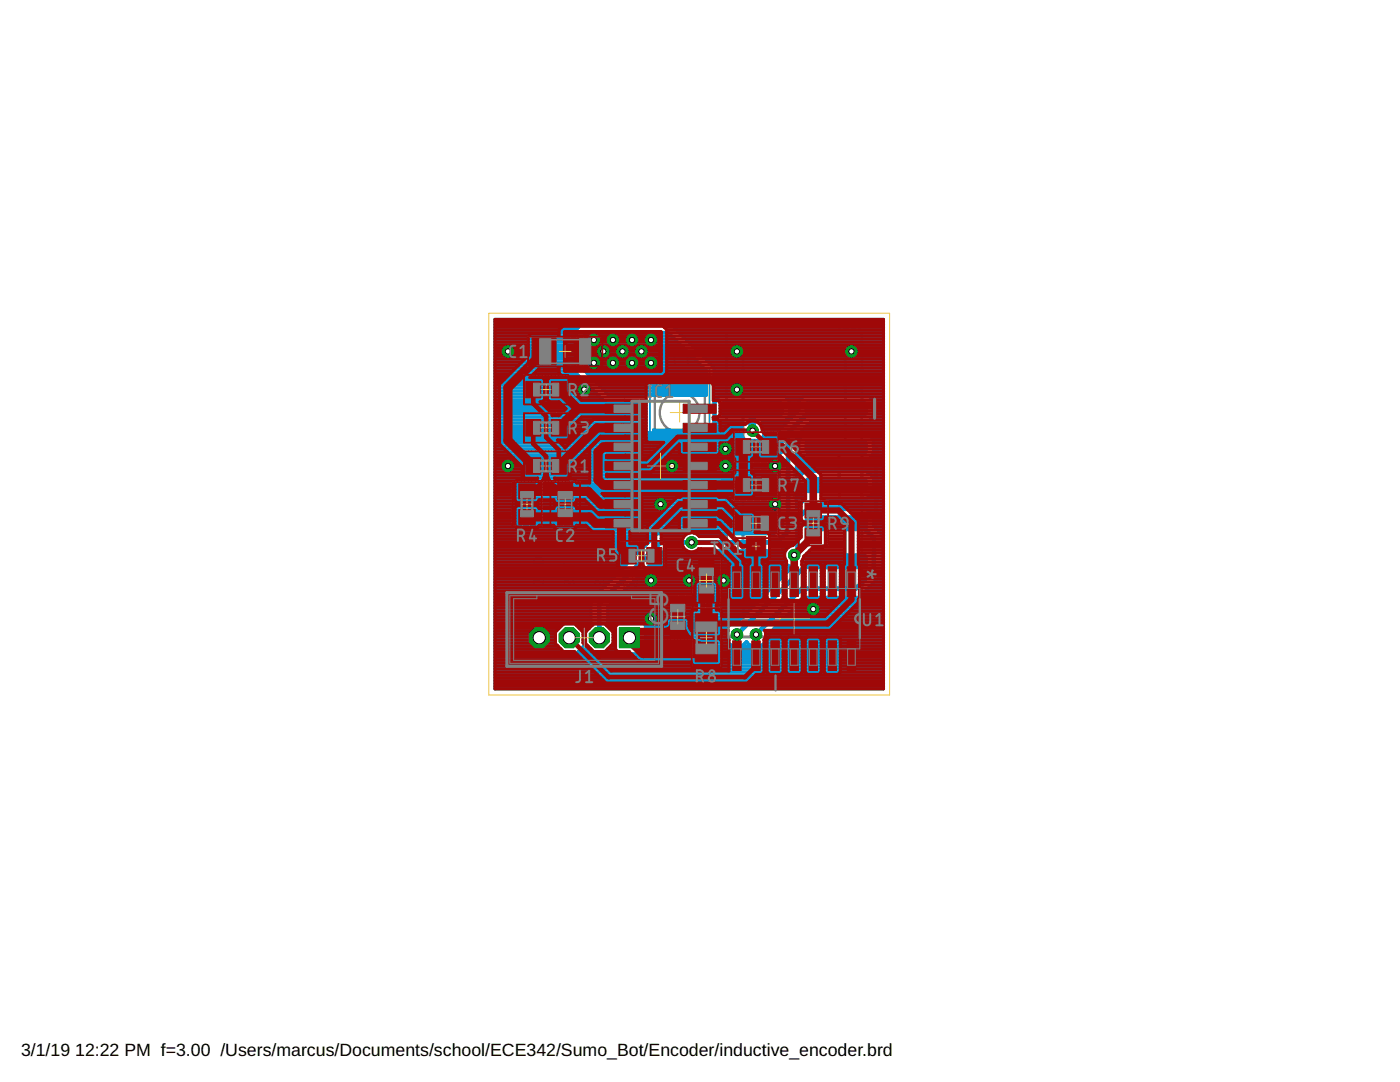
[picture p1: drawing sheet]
<svg xmlns="http://www.w3.org/2000/svg" width="279mm" height="216mm" viewBox="0 0 279 216" stroke-linecap="round" stroke-linejoin="round" font-family="sans-serif">
<defs><g id="words">
<g font-size="5.4" fill="#808080">
<text x="171.2" y="113.5" transform="rotate(90 171.2 113.5)">*</text>
<text x="133.4" y="125" transform="rotate(-90 133.4 125)">C</text>
<text x="133.4" y="121.1" transform="rotate(-90 133.4 121.1)">5</text>
</g>
<g font-size="3.5">
<text x="4.2" y="210.7">3/1/19</text>
<text x="15" y="210.7">12:22 PM f=3.00 /Users/marcus/Documents/school/ECE342/Sumo_Bot/Encoder/inductive_encoder.brd</text>
</g>
</g></defs>
<path d="M133.8 82.3h3.7M135.6 80.4v3.8M155.4 96.8h6.1M158.5 93.7v6.1" fill="none" stroke="#afd134" stroke-width=".2"/>
<path d="M174.9 89.2v15.2" fill="none" stroke="#808080" stroke-width=".93"/>
<g fill="none" stroke="#808080" stroke-width=".38">
<path d="M134 72.7h1.3M135.3 71l-.7-.5v2.2M137.3 70.5v2.2h-1.1M167.6 65.1h-.4a.4 .4 0 0 1-.4-.4 .4 .4 0 0 1 .4-.4h.4v1.4M168.5 64.4a.36 .36 0 0 1 .5-.1 .36 .36 0 0 1 .1 .5l-.5 .4a.36 .36 0 0 0 0 .5 .36 .36 0 0 0 .5 0l.1-.1M169.9 64.3h.5l.2 .3-.1 1-.1 .1h-.5M171.3 65.7h.3M171.3 64.3h.3M171.5 64.3v1.4M106.6 111.5l.3-.1h1.2l.3 .3v.7h-1.9zM108.4 115.7v.8l-.3 .3h-1.3l-.3-.3v-.8h1.1v.3M108.4 113.5h-1.9l1.9 1.1h-1.9"/>
<path d="M112.6 114v.6l.4 .2h1.2l.3-.2v-.6M112.6 112.2v.8h1.9M114.3 115.8a.48 .48 0 0 1 .1 .8 .48 .48 0 0 1-.7-.1l-.3-.6a.48 .48 0 0 0-.7 0 .48 .48 0 0 0 0 .7l.2 .2M118.7 111.4l1.9 .7-1.9 .6M118.8 113.9l.3-.2h1.1l.4 .3v.7h-1.9zM119.2 111.6v.9M120.4 115.8a.48 .48 0 0 1 .1 .8 .48 .48 0 0 1-.7-.1l-.3-.6a.48 .48 0 0 0-.7 0 .48 .48 0 0 0 0 .7l.2 .2M124 116.4h1.3M124.6 115.8v1.3M126.2 115.3l.6 1.9 .6-1.9"/>
</g>
<path d="M145 66.5v60.6h27v-60.6h-26.7M174.4 79.7v3.8M168.7 90.2v-20.4h-20.4v54h20.4v-20.4M172 90.2h-4.5v13.2h4.5" fill="none" stroke="#808080" stroke-width=".61"/>
<g fill="#808080" stroke="#808080" stroke-width=".2">
<path d="M161.5 80.8h1.6v1.5h-1.6z"/>
<path d="M153.9 80.8h1.5v1.5h-1.5z"/>
<path d="M153.9 88.4h1.5v1.5h-1.5z"/>
<path d="M161.5 88.4h1.6v1.5h-1.6z"/>
<path d="M153.9 96h1.5v1.6h-1.5z"/>
<path d="M161.5 96h1.6v1.6h-1.6z"/>
<path d="M153.9 103.7h1.5v1.5h-1.5z"/>
<path d="M161.5 103.7h1.6v1.5h-1.6z"/>
<path d="M153.9 111.3h1.5v1.5h-1.5z"/>
<path d="M161.5 111.3h1.6v1.5h-1.6z"/>
</g>
<g fill="none" stroke="#808080" stroke-width=".47">
<path d="M130.7 75.4v13.8M130.8 75.4h9.9v13.8M130.8 78h9.7M130.8 89.2h9.7M130.8 86.7h9.8"/>
<circle cx="135.6" cy="82.3" r="4"/>
</g>
<g fill="#0696d7" stroke="#0696d7" stroke-width=".2">
<path d="M141.5 73.4h.2l-.1 17.9h-.1z"/>
<path d="M129.6 73.4h.2l-.1 17.9h-.1z"/>
<path d="M129.6 91.2h12l.1 .1h-12z"/>
<path d="M129.6 73.4l12-.1 .1 .1-12 .1z"/>
<path d="M130.2 85.6h10.8v5.4h-10.8z"/>
<path d="M130.2 73.6h10.8v5.4h-10.8z"/>
</g>
<g fill="#0696d7" stroke="#0696d7" stroke-width=".2">
<path d="M160.9 80.3l.5-.2h11a.75 .75 0 0 1 .7 .7v1.5a.75 .75 0 0 1-.7 .8h-11a.75 .75 0 0 1-.7-.8v-1.5z" fill-rule="evenodd"/>
<path d="M144.1 80.3l.5-.2h11a.75 .75 0 0 1 .7 .7v1.5a.75 .75 0 0 1-.7 .8h-11a.75 .75 0 0 1-.7-.8v-1.5z" fill-rule="evenodd"/>
<path d="M160.9 87.9l.5-.2h11a.75 .75 0 0 1 .7 .7v1.5a.75 .75 0 0 1-.7 .8h-11a.75 .75 0 0 1-.7-.8v-1.5z" fill-rule="evenodd"/>
<path d="M144.1 87.9l.5-.2h11a.75 .75 0 0 1 .7 .7v1.5a.75 .75 0 0 1-.7 .8h-11a.75 .75 0 0 1-.7-.8v-1.5z" fill-rule="evenodd"/>
<path d="M160.9 95.5l.5-.2h11a.75 .75 0 0 1 .7 .7v1.5a.75 .75 0 0 1-.7 .8h-11a.75 .75 0 0 1-.7-.8v-1.5z" fill-rule="evenodd"/>
<path d="M144.1 95.5l.5-.2h11a.75 .75 0 0 1 .7 .7v1.5a.75 .75 0 0 1-.7 .8h-11a.75 .75 0 0 1-.7-.8v-1.5z" fill-rule="evenodd"/>
<path d="M160.9 103.1l.5-.2h11a.75 .75 0 0 1 .7 .8v1.5a.75 .75 0 0 1-.7 .7h-11a.75 .75 0 0 1-.7-.7v-1.5z" fill-rule="evenodd"/>
<path d="M144.1 103.1l.5-.2h11a.75 .75 0 0 1 .7 .8v1.5a.75 .75 0 0 1-.7 .7h-11a.75 .75 0 0 1-.7-.7v-1.5z" fill-rule="evenodd"/>
<path d="M160.9 110.7l.5-.2h11a.75 .75 0 0 1 .7 .8v1.5a.75 .75 0 0 1-.7 .7h-11a.75 .75 0 0 1-.7-.7v-1.5z" fill-rule="evenodd"/>
<path d="M144.1 110.7l.5-.2h11a.75 .75 0 0 1 .7 .8v1.5a.75 .75 0 0 1-.7 .7h-11a.75 .75 0 0 1-.7-.7v-1.5z" fill-rule="evenodd"/>
</g>
<g fill="none" stroke="#0696d7" stroke-width=".61">
<path d="M98.8 63.7h77.5v73.8h-77.5zM98.8 79.8h21.5M98.8 79.2h20.9M98.8 78.6h20.3M98.8 78h19.7M98.8 77.4h19.2M98.8 76.9h18.6M98.8 76.3h18M98.8 75.7h17.4M98.8 75.1h16.9M98.8 74.6h16.3M98.8 74h16.3"/>
<path d="M98.8 73.4h16.3M98.8 72.8h16.3M98.8 72.3h16.3M98.8 71.7h16.3M98.8 71.1h16.3M98.8 70.5h16.3M98.8 70h16.3M98.8 69.4h16.3M98.8 68.8h16.3M98.8 68.2h16.3M98.8 67.6h16.3M98.8 67.1h16.3"/>
<path d="M98.8 66.5h16.3M98.8 65.9h16.3M98.8 65.3h16.6M98.8 64.7h77.5M98.8 64.2h77.5M115.1 65.7l.9-.9h18l8.5 8.5v12.7l-.4 .4h-12.8l-.4-.4v-5.6h-8l-5.8-5.8zM116.6 73.4h23.8M116.6 72.8h23.3M116.6 72.3h22.7M116.6 71.7h22.1M116.6 71.1h21.5M116.6 70.5h21"/>
<path d="M116.6 70h20.4M116.6 69.4h19.8M116.6 68.8h19.2M116.6 68.2h18.7M116.6 67.6h18.1M116.6 67.1h17.5M116.6 66.5h16.9M116.6 66.3h16.7l7.7 7.6v5h-19.4l-5-5zM116.6 74h24.4M117.2 74.6h23.8M117.8 75.1h23.2M118.4 75.7h22.6"/>
<path d="M119 76.3h22M119.5 76.9h21.5M120.1 77.4h20.9M120.7 78h20.3M121.3 78.6h19.7M134.5 65.3h41.8M135.1 65.9h41.2M135.7 66.5h40.6M136.2 67.1h40.1M136.8 67.6h39.5M137.4 68.2h38.9M138 68.8h38.3"/>
<path d="M138.6 69.4h37.7M139.1 70h37.2M139.7 70.5h36.6M140.3 71.1h36M140.9 71.7h35.4M141.5 72.3h34.8M142 72.8h34.3M142.5 79.8h.4M142.5 79.2h1M142.5 78.6h33.8M142.5 78h33.8M142.5 77.4h33.8"/>
<path d="M142.5 76.9h33.8M142.5 76.3h33.8M142.5 75.7h33.8M142.5 75.1h33.8M142.5 74.6h33.8M142.5 74h33.8M142.5 73.4h33.8M143 79.7l.5-.6 .8-.3h11.7l.7 .3 .6 .6 .3 .7v2.3l-.3 .7-.6 .6-.7 .3h-3.9v.2a2.38 2.38 0 0 1-1.7 3.8 2.38 2.38 0 0 1-2.3-3.5v-.5h-3.8l-.8-.3-.5-.6-.3-.7v-2.3zM156.8 79.2h3.4M157.3 79.8h2.4M173.5 79.2h2.8M174.1 79.8h2.2"/>
<path d="M98.8 91.9h56.8M98.8 100h56.8M98.8 99.4h56.8M98.8 98.8h56.8M98.8 98.3h56.8M98.8 97.7h56.8M98.8 97.1h56.8M98.8 96.5h56.8M98.8 95.9h56.8M98.8 95.4h56.8M98.8 94.8h56.8M98.8 94.2h56.8"/>
<path d="M98.8 93.6h56.8M98.8 93h56.8M98.8 92.5h56.8M98.8 91.3h56.8M98.8 90.7h56.8M98.8 90.2h56.8M98.8 89.6h56.8M98.8 89h56.8M98.8 88.4h56.8M98.8 87.9h50M98.8 87.3h49.4M98.8 86.7h49.2"/>
<path d="M98.8 86.1h30.3M98.8 85.5h30.1M98.8 85h30.1M98.8 84.4h30.1M98.8 83.8h30.1M98.8 83.2h30.1M98.8 82.7h30.1M98.8 82.1h30.1M98.8 81.5h30.1M98.8 80.9h30.1M98.8 80.3h22.1M142.4 86.1h5.4"/>
<path d="M142.5 85.5h5.3M142.5 85h5.6M142.5 84.4h5.6M142.5 83.8h.9M142.5 83.2h.4M142.5 82.7h.2M142.5 82.1h.2M142.5 81.5h.2M142.5 80.9h.2M142.5 80.3h.2M151.6 87.9h4M152.1 84.4h4.8"/>
<path d="M152.2 87.3h3.4M152.4 85h3.9M152.4 86.7h3.2M152.6 86.1h3M152.6 85.5h3.1M156.6 84.7l-1 1v19.6l-1.2 1.2h-14.7a2.24 2.24 0 0 0-3.3 0h-5.3l-13.2 13.3v4.6l-1.3 1.3-1.7-1.6h-2.6l-1.9 1.8v2.7l1.9 1.9h2.6l1.7-1.7 1.7 1.7h2.6l1.5-1.5v.8l.7 .7h5l.7-.7v-5l-.7-.7h-5l-.7 .7v.7l-1.1-1.1v-3.3l11.2-11.2h3.9a2.24 2.24 0 0 0 3.3 0h16.1l1.7-1.7v.4a2.32 2.32 0 0 0-1 3.5M156.6 84.7l2.8-2.8v-1.5l.3-.7 .6-.6 .7-.3h11.7l.8 .3 .5 .6 .3 .7v2.3l-.3 .7-.5 .6-.8 .3h-10.9l-2.9 2.8v14.3l1.7-1.7v-.3l-.9-.7-.3-.8v-2.2l.3-.8 .6-.5 .7-.3h11.7l.8 .3 .5 .5 .3 .8v2.2l-.3 .8-.5 .5-.8 .3h-8.7v1.6l-.6 .6h9.3l.8 .3 .5 .6 .3 .7v1.6l1.8 1.8v7.8l-4.7 4.7h-10.7l-7.5 7.4a2.35 2.35 0 0 1-1.6 2.3 2.35 2.35 0 0 1-2.6-.9 2.4 2.4 0 0 1-4-.1 2.4 2.4 0 0 1 1.6-3.7M156.6 84.7v.1M156.9 83.8h.6M157.3 83.2h.8M157.5 80.3h2M157.6 82.7h1"/>
<path d="M157.6 82.1h1.6M157.6 81.5h1.8M157.6 80.9h1.8M158.9 91.9h17.4M158.9 100h1.5M158.9 99.4h1.7M158.9 98.8h1M158.9 98.3h.7M158.9 97.7h.5M158.9 97.1h.5M158.9 96.5h.5M158.9 95.9h.5"/>
<path d="M158.9 95.4h.7M158.9 94.8h1M158.9 94.2h1.8M158.9 93.6h17.4M158.9 93h17.4M158.9 92.5h17.4M158.9 91.3h1.1M158.9 90.7h.7M158.9 90.2h.5M158.9 89.6h.5M158.9 89h.5M158.9 88.4h.5"/>
<path d="M158.9 87.9h.6M158.9 87.3h.9M159.3 86.7h1.1M159.9 86.1h16.4M160.5 85.5h15.8M161 91.9l-.7-.3-.6-.6-.3-.7v-2.3l.3-.7 .6-.5 .7-.4h11.7l.8 .4 .5 .5 .3 .7v2.3l-.3 .7-.5 .6-.8 .3M161.1 85h15.2M161.6 84.4h14.7M164 100h12.3M173 99.4h3.3M173.1 94.2h3.2M173.3 86.7h3"/>
<path d="M173.6 83.8h2.7M173.7 91.3h2.6M173.8 98.8h2.5M173.9 94.8h2.4M174 87.3h2.3M174.1 83.2h2.2M174.1 90.7h2.2M174.2 98.3h2.1M174.2 95.4h2.1M174.2 87.9h2.1M174.3 80.3h2M174.3 97.7h2"/>
<path d="M174.3 97.1h2M174.3 96.5h2M174.3 95.9h2M174.3 90.2h2M174.3 89.6h2M174.3 89h2M174.3 88.4h2M174.3 82.7h2M174.3 82.1h2M174.3 81.5h2M174.3 80.9h2M98.8 119.6h19.3"/>
<path d="M98.8 119h19.8M98.8 118.5h20.4M98.8 117.9h21M98.8 117.3h21.6M98.8 116.7h22.1M98.8 116.2h22.7M98.8 115.6h23.3M98.8 115h23.9M98.8 114.4h24.5M98.8 113.9h25M98.8 113.3h25.6M98.8 112.7h26.2"/>
<path d="M98.8 112.1h26.8M98.8 111.5h27.4M98.8 111h27.9M98.8 110.4h28.5M98.8 109.8h29.1M98.8 109.2h29.7M98.8 108.6h30.2M98.8 108.1h30.8M98.8 107.5h31.4M98.8 106.9h32M98.8 106.3h37.8M98.8 105.8h56.4"/>
<path d="M98.8 105.2h56.8M98.8 104.6h56.8M98.8 104h56.8M98.8 103.4h56.8M98.8 102.9h56.8M98.8 102.3h56.8M98.8 101.7h56.8M98.8 101.1h56.8M98.8 100.6h56.8M118.9 118.8h.1M122.8 119.6h28.9M123.4 119h28.9"/>
<path d="M124 118.5h28.8M124.5 117.9h28.9M125.1 117.3h28.9M125.7 116.7h28.9M126.3 116.2h28.9M126.8 115.6h28.9M127.4 115h28.9M128 114.4h28.9M128.6 113.9h28.9M129.2 113.3h28.9M129.7 112.7h27.4M130.3 112.1h26.2"/>
<path d="M130.9 111.5h25.4M131.5 111h24.6M132 110.4h5.1M138.9 110.4h17.2M139.5 106.3h15.1M155.9 109.8h.4M156.4 109.2h.3M156.5 112.1l.7 .7 1 .3-11.2 11.1M157 108.6h.5M158.9 101.1h.3M158.9 100.6h.9M160.2 119.6h16.1"/>
<path d="M163.9 101.1h12.4M164 100.6h12.3M171.6 119h4.7M172.1 118.5h4.2M172.7 117.9h3.6M172.8 101.7h3.5M173.3 117.3h3M173.8 102.3h2.5M173.9 116.7h2.4M174.2 102.9h2.1M174.3 104.6h2M174.3 104h2"/>
<path d="M174.3 103.4h2M174.5 116.2h1.8M174.6 105.2h1.7M175 115.6h1.3M175.2 105.8h1.1M175.6 115h.7M175.7 106.3h.6M176.1 114.4h.2M176.1 113.9h.2M176.1 113.3h.2M176.1 112.7h.2M176.1 112.1h.2"/>
<path d="M176.1 111.5h.2M176.1 111h.2M176.1 110.4h.2M176.1 109.8h.2M176.1 109.2h.2M176.1 108.6h.2M176.1 108.1h.2M176.1 107.5h.2M176.1 106.9h.2M98.8 124.2h13.3M98.8 136.9h77.5M98.8 136.4h77.5"/>
<path d="M98.8 135.8h77.5M98.8 135.2h77.5M98.8 134.6h77.5M98.8 134.1h77.5M98.8 133.5h77.5M98.8 132.9h77.5M98.8 132.3h77.5M98.8 131.8h77.5M98.8 131.2h77.5M98.8 130.6h77.5M98.8 130h13M98.8 129.4h12.5"/>
<path d="M98.8 128.9h11.9M98.8 128.3h11.6M98.8 127.7h11.6M98.8 127.1h11.6M98.8 126.6h11.6M98.8 126h11.6M98.8 125.4h12.1M98.8 124.8h12.7M98.8 123.7h19.1M98.8 123.1h19.1M98.8 122.5h19.1M98.8 121.9h19.1"/>
<path d="M98.8 121.3h19.1M98.8 120.8h19.1M98.8 120.2h19.1M115.1 124.2h2.8M115.4 130h2.4M115.7 124.8h1.8M116 129.4h1.3M116.3 125.4h.6M116.5 128.9h.2M121.3 124.2h1.6M121.3 123.7h26.3M121.3 123.1h26.9"/>
<path d="M121.3 122.5h27.5M121.3 121.9h28.1M121.3 121.3h28.6M121.4 130h1.3M121.6 120.8h28.9M121.7 124.8h.7M121.9 129.4h.5M122.2 120.2h28.9M122.3 125.4h.1M128.3 124.2h18.8M128.5 130h47.8M128.8 129.4h47.5"/>
<path d="M128.8 128.9h17.6M128.8 128.3h16.6M128.8 127.7h16.2M128.8 127.1h15.9M128.8 126.6h15.9M128.8 126h16M128.8 125.4h16.2M128.8 124.8h16.7M147.8 128.9h2.4M148.7 128.3h.5M151.6 128.9h24.7M152.5 128.3h23.8"/>
<path d="M153 127.7h23.3M153.2 127.1h23.1M153.3 126.6h23M153.9 126h22.4M154.5 125.4h21.8M155 124.8h21.3M155.6 124.2h20.7M156.2 123.7h20.1M156.8 123.1h19.5M157.4 122.5h18.9M157.9 121.9h18.4M158.5 121.3h17.8"/>
<path d="M159.1 120.8h17.2M159.7 120.2h16.6"/>
</g>
<path d="M150.1 81.6l.1 4.3" fill="none" stroke="#0696d7" stroke-width="1.5"/>
<path d="M166.9 81.6h-4.8l-4.8 4.8v19.6l-2.2 2.2h-23.3l-12.2 12.3v6.8M166.9 96.8h-4.6v3.6M162.3 100.4h.1M162.3 100.4l-3.1 3.1v6.6l-.7 .7M166.9 104.4h4.5l3 3v6.4l-3.6 3.7h-10.8l-9.1 9.1M166.9 112h-5.3l-14.5 14.6" fill="none" stroke="#0696d7" stroke-width=".93"/>
<path d="M123.6 125.3h4v3.9h-4z" fill="#099523" stroke="#099523" stroke-width=".2"/>
<circle cx="125.6" cy="127.3" r="1.23" fill="#fff" stroke="#000" stroke-width=".2"/>
<circle cx="119.6" cy="127.3" r="2.15" fill="#099523" stroke="#099523" stroke-width=".2"/>
<circle cx="119.6" cy="127.3" r="1.23" fill="#fff" stroke="#000" stroke-width=".2"/>
<circle cx="113.6" cy="127.3" r="2.15" fill="#099523" stroke="#099523" stroke-width=".2"/>
<circle cx="113.6" cy="127.3" r="1.23" fill="#fff" stroke="#000" stroke-width=".2"/>
<circle cx="107.6" cy="127.3" r="2.15" fill="#099523" stroke="#099523" stroke-width=".2"/>
<circle cx="107.6" cy="127.3" r="1.23" fill="#fff" stroke="#000" stroke-width=".2"/>
<circle cx="144.8" cy="93" r="1.14" fill="#099523" stroke="#099523" stroke-width=".2"/>
<circle cx="144.8" cy="93" r=".53" fill="#fff" stroke="#000" stroke-width=".2"/>
<circle cx="144.8" cy="89.6" r="1.14" fill="#099523" stroke="#099523" stroke-width=".2"/>
<circle cx="144.8" cy="89.6" r=".53" fill="#fff" stroke="#000" stroke-width=".2"/>
<circle cx="134.1" cy="93" r="1.14" fill="#099523" stroke="#099523" stroke-width=".2"/>
<circle cx="134.1" cy="93" r=".53" fill="#fff" stroke="#000" stroke-width=".2"/>
<circle cx="154.7" cy="93" r="1.14" fill="#099523" stroke="#099523" stroke-width=".2"/>
<circle cx="154.7" cy="93" r=".53" fill="#fff" stroke="#000" stroke-width=".2"/>
<circle cx="162.3" cy="121.5" r="1.14" fill="#099523" stroke="#099523" stroke-width=".2"/>
<circle cx="162.3" cy="121.5" r=".53" fill="#fff" stroke="#000" stroke-width=".2"/>
<circle cx="144.4" cy="115.8" r="1.14" fill="#099523" stroke="#099523" stroke-width=".2"/>
<circle cx="144.4" cy="115.8" r=".53" fill="#fff" stroke="#000" stroke-width=".2"/>
<circle cx="137.5" cy="115.8" r="1.14" fill="#099523" stroke="#099523" stroke-width=".2"/>
<circle cx="137.5" cy="115.8" r=".53" fill="#fff" stroke="#000" stroke-width=".2"/>
<circle cx="154.7" cy="100.6" r="1.14" fill="#099523" stroke="#099523" stroke-width=".2"/>
<circle cx="154.7" cy="100.6" r=".53" fill="#fff" stroke="#000" stroke-width=".2"/>
<circle cx="131.8" cy="100.6" r="1.14" fill="#099523" stroke="#099523" stroke-width=".2"/>
<circle cx="131.8" cy="100.6" r=".53" fill="#fff" stroke="#000" stroke-width=".2"/>
<circle cx="169.9" cy="70.1" r="1.14" fill="#099523" stroke="#099523" stroke-width=".2"/>
<circle cx="169.9" cy="70.1" r=".53" fill="#fff" stroke="#000" stroke-width=".2"/>
<circle cx="147.1" cy="70.1" r="1.14" fill="#099523" stroke="#099523" stroke-width=".2"/>
<circle cx="147.1" cy="70.1" r=".53" fill="#fff" stroke="#000" stroke-width=".2"/>
<circle cx="147.1" cy="77.7" r="1.14" fill="#099523" stroke="#099523" stroke-width=".2"/>
<circle cx="147.1" cy="77.7" r=".53" fill="#fff" stroke="#000" stroke-width=".2"/>
<circle cx="116.6" cy="77.7" r="1.14" fill="#099523" stroke="#099523" stroke-width=".2"/>
<circle cx="116.6" cy="77.7" r=".53" fill="#fff" stroke="#000" stroke-width=".2"/>
<circle cx="101.4" cy="70.1" r="1.14" fill="#099523" stroke="#099523" stroke-width=".2"/>
<circle cx="101.4" cy="70.1" r=".53" fill="#fff" stroke="#000" stroke-width=".2"/>
<circle cx="101.4" cy="93" r="1.14" fill="#099523" stroke="#099523" stroke-width=".2"/>
<circle cx="101.4" cy="93" r=".53" fill="#fff" stroke="#000" stroke-width=".2"/>
<circle cx="129.9" cy="115.8" r="1.14" fill="#099523" stroke="#099523" stroke-width=".2"/>
<circle cx="129.9" cy="115.8" r=".53" fill="#fff" stroke="#000" stroke-width=".2"/>
<circle cx="129.9" cy="123.4" r="1.14" fill="#099523" stroke="#099523" stroke-width=".2"/>
<circle cx="129.9" cy="123.4" r=".53" fill="#fff" stroke="#000" stroke-width=".2"/>
<circle cx="150.2" cy="85.9" r="1.14" fill="#099523" stroke="#099523" stroke-width=".2"/>
<circle cx="150.2" cy="85.9" r=".53" fill="#fff" stroke="#000" stroke-width=".2"/>
<circle cx="126.1" cy="72.4" r="1.14" fill="#099523" stroke="#099523" stroke-width=".2"/>
<circle cx="126.1" cy="72.4" r=".53" fill="#fff" stroke="#000" stroke-width=".2"/>
<circle cx="124.2" cy="70.1" r="1.14" fill="#099523" stroke="#099523" stroke-width=".2"/>
<circle cx="124.2" cy="70.1" r=".53" fill="#fff" stroke="#000" stroke-width=".2"/>
<circle cx="126.1" cy="67.8" r="1.14" fill="#099523" stroke="#099523" stroke-width=".2"/>
<circle cx="126.1" cy="67.8" r=".53" fill="#fff" stroke="#000" stroke-width=".2"/>
<circle cx="128" cy="70.1" r="1.14" fill="#099523" stroke="#099523" stroke-width=".2"/>
<circle cx="128" cy="70.1" r=".53" fill="#fff" stroke="#000" stroke-width=".2"/>
<circle cx="122.3" cy="67.8" r="1.14" fill="#099523" stroke="#099523" stroke-width=".2"/>
<circle cx="122.3" cy="67.8" r=".53" fill="#fff" stroke="#000" stroke-width=".2"/>
<circle cx="120.4" cy="70.1" r="1.14" fill="#099523" stroke="#099523" stroke-width=".2"/>
<circle cx="120.4" cy="70.1" r=".53" fill="#fff" stroke="#000" stroke-width=".2"/>
<circle cx="122.3" cy="72.4" r="1.14" fill="#099523" stroke="#099523" stroke-width=".2"/>
<circle cx="122.3" cy="72.4" r=".53" fill="#fff" stroke="#000" stroke-width=".2"/>
<circle cx="129.9" cy="72.4" r="1.14" fill="#099523" stroke="#099523" stroke-width=".2"/>
<circle cx="129.9" cy="72.4" r=".53" fill="#fff" stroke="#000" stroke-width=".2"/>
<circle cx="129.9" cy="67.8" r="1.14" fill="#099523" stroke="#099523" stroke-width=".2"/>
<circle cx="129.9" cy="67.8" r=".53" fill="#fff" stroke="#000" stroke-width=".2"/>
<circle cx="118.5" cy="67.8" r="1.14" fill="#099523" stroke="#099523" stroke-width=".2"/>
<circle cx="118.5" cy="67.8" r=".53" fill="#fff" stroke="#000" stroke-width=".2"/>
<circle cx="118.5" cy="72.4" r="1.14" fill="#099523" stroke="#099523" stroke-width=".2"/>
<circle cx="118.5" cy="72.4" r=".53" fill="#fff" stroke="#000" stroke-width=".2"/>
<circle cx="138" cy="108.2" r="1.14" fill="#099523" stroke="#099523" stroke-width=".2"/>
<circle cx="138" cy="108.2" r=".53" fill="#fff" stroke="#000" stroke-width=".2"/>
<circle cx="150.9" cy="126.6" r="1.14" fill="#099523" stroke="#099523" stroke-width=".2"/>
<circle cx="150.9" cy="126.6" r=".53" fill="#fff" stroke="#000" stroke-width=".2"/>
<circle cx="147.1" cy="126.6" r="1.14" fill="#099523" stroke="#099523" stroke-width=".2"/>
<circle cx="147.1" cy="126.6" r=".53" fill="#fff" stroke="#000" stroke-width=".2"/>
<circle cx="158.5" cy="110.8" r="1.14" fill="#099523" stroke="#099523" stroke-width=".2"/>
<circle cx="158.5" cy="110.8" r=".53" fill="#fff" stroke="#000" stroke-width=".2"/>
<g fill="#9f0808" stroke="#9f0808" stroke-width=".2">
<path d="M114.6 67.4h4.8v5.4h-4.8z"/>
<path d="M106.2 67.4h4.8v5.4h-4.8z"/>
<path d="M111.3 96.4h3v3.3h-3z"/>
<path d="M111.3 101.5h3v3.3h-3z"/>
<path d="M139.5 116.7h3v3.3h-3z"/>
<path d="M139.5 111.6h3v3.3h-3z"/>
<path d="M146.7 102.9h3.3v3h-3.3z"/>
<path d="M151.8 102.9h3.3v3h-3.3z"/>
<path d="M120.7 84.5h6.6v1.8h-6.6z"/>
<path d="M136.3 84.5h6.6v1.8h-6.6z"/>
<path d="M120.7 80.6h6.6v1.9h-6.6z"/>
<path d="M120.7 88.3h6.6v1.8h-6.6z"/>
<path d="M120.7 92.1h6.6v1.8h-6.6z"/>
<path d="M136.3 80.6h6.6v1.9h-6.6z"/>
<path d="M136.3 88.3h6.6v1.8h-6.6z"/>
<path d="M136.3 92.1h6.6v1.8h-6.6z"/>
<path d="M120.7 99.7h6.6v1.8h-6.6z"/>
<path d="M136.3 99.7h6.6v1.8h-6.6z"/>
<path d="M120.7 95.9h6.6v1.8h-6.6z"/>
<path d="M120.7 103.5h6.6v1.8h-6.6z"/>
<path d="M136.3 95.9h6.6v1.8h-6.6z"/>
<path d="M136.3 103.5h6.6v1.8h-6.6z"/>
<path d="M104.9 91.3h3v3.3h-3z"/>
<path d="M110 91.3h3v3.3h-3z"/>
<path d="M104.9 76.1h3v3.3h-3z"/>
<path d="M110 76.1h3v3.3h-3z"/>
<path d="M146.8 87.5h3v3.3h-3z"/>
<path d="M151.9 87.5h3v3.3h-3z"/>
<path d="M151.9 95.1h3v3.3h-3z"/>
<path d="M146.8 95.1h3v3.3h-3z"/>
<path d="M110 83.7h3v3.3h-3z"/>
<path d="M104.9 83.7h3v3.3h-3z"/>
<path d="M103.5 96.5h3.3v3h-3.3z"/>
<path d="M103.5 101.6h3.3v3h-3.3z"/>
<path d="M124 109.2h3v3.3h-3z"/>
<path d="M129.1 109.2h3v3.3h-3z"/>
<path d="M138.7 128.2h4.5v3.9h-4.5z"/>
<path d="M138.7 122.5h4.5v3.9h-4.5z"/>
<path d="M160.7 105.5h3.3v3h-3.3z"/>
<path d="M160.7 100.4h3.3v3h-3.3z"/>
<path d="M169.1 113.1h1.7v5.9h-1.7z"/>
<path d="M165.3 113.1h1.7v5.9h-1.7z"/>
<path d="M161.5 113.1h1.7v5.9h-1.7z"/>
<path d="M157.6 113.1h1.7v5.9h-1.7z"/>
<path d="M153.8 113.1h1.7v5.9h-1.7z"/>
<path d="M150 113.1h1.7v5.9h-1.7z"/>
<path d="M146.2 113.1h1.7v5.9h-1.7z"/>
<path d="M146.2 127.9h1.7v5.9h-1.7z"/>
<path d="M150 127.9h1.7v5.9h-1.7z"/>
<path d="M153.8 127.9h1.7v5.9h-1.7z"/>
<path d="M157.6 127.9h1.7v5.9h-1.7z"/>
<path d="M161.5 127.9h1.7v5.9h-1.7z"/>
<path d="M165.3 127.9h1.7v5.9h-1.7z"/>
<path d="M169.1 127.9h1.7v5.9h-1.7z"/>
<path d="M148.9 107h3.9v3.9h-3.9z"/>
<path d="M133.8 124h3v3.3h-3z"/>
<path d="M133.8 118.9h3v3.3h-3z"/>
</g>
<g fill="none" stroke="#9f0808" stroke-width=".61">
<path d="M98.8 63.7h77.5v73.8h-77.5zM98.8 75.1h2.4M98.8 79.8h.9M98.8 79.2h.9M98.8 78.6h.9M98.8 78h.9M98.8 77.4h.9M98.8 76.9h.9M98.8 76.3h1.3M98.8 75.7h1.8M98.8 74.6h3M98.8 74h3.6"/>
<path d="M98.8 73.4h4.1M98.8 72.8h4.7M98.8 72.3h5.3M98.8 71.7h5.9M98.8 71.1h6.4M98.8 70.5h6.6M98.8 70h6.6M98.8 69.4h6.6M98.8 68.8h6.6M98.8 68.2h6.6M98.8 67.6h6.6M98.8 67.1h6.7"/>
<path d="M98.8 66.5h12.8M98.8 65.9h12.8M98.8 65.3h13.3M98.8 64.7h77.5M98.8 64.2h77.5M105.9 75.1h70.4M106.5 74.6h5.2M107.1 74h4.5M108.6 75.7h.7M108.6 79.8h.7M108.7 79.2h.6M108.7 78.6h.6"/>
<path d="M108.7 78h.6M108.7 77.4h.6M108.7 76.9h.6M108.7 76.3h.6M111.5 73.4h.1M112.3 75.2l-.7-.8v-1.1l-.3 .3h-3.8l-1.8 1.7h2.5l.5 .5v3.9l-.5 .5h-.4l2.4 2.4v.4h1.4l1.4-1.4-1.4-1.4h-1.9l-.4-.5v-3.9l.4-.5h3.6l.5 .5v1.8l2.2 2.3h11.7l.4 .4M113.7 75.7h62.6M113.8 77.4h15.1M113.8 76.9h15.1M113.8 76.3h62.5M114.2 78h14.7M114.8 78.6h14.1"/>
<path d="M115.3 79.2h13.6M115.9 79.8h13M132.3 75.2l.8-.8v-8.6l-.8-.7h-20l-.7 .7v1.1l-.3-.2h-5.4l-.5 .4v3.8l-5.7 5.8v11.9l4.5 4.5v1.9l.4 .4h2.7l-.3 .4h-3.8l-.4 .4v3.7l.4 .4h3.9l.5-.6h2.9v.3l.5 .5h3.6l.5-.5v-.3h1.6l2.5 2.6M132.6 65.3h43.7M132.9 74.6h43.4M133.1 74h43.2M133.1 73.4h43.2M133.1 72.8h43.2M133.1 72.3h43.2M133.1 71.7h43.2M133.1 71.1h43.2M133.1 70.5h43.2"/>
<path d="M133.1 70h43.2M133.1 69.4h43.2M133.1 68.8h43.2M133.1 68.2h43.2M133.1 67.6h43.2M133.1 67.1h43.2M133.1 66.5h43.2M133.1 65.9h43.2M142.3 79.8h34M142.3 79.2h34M142.3 78.6h34M142.3 78h34"/>
<path d="M142.3 77.4h34M142.3 76.9h34M98.8 94.2h5.4M98.8 88.4h.9M98.8 91.3h3.6M98.8 83.2h.9M98.8 100h4.1M98.8 99.4h4M98.8 98.8h4M98.8 98.3h4M98.8 97.7h4M98.8 97.1h4"/>
<path d="M98.8 96.5h4M98.8 95.9h4.3M98.8 95.4h5.8M98.8 94.8h5.4M98.8 93.6h5.4M98.8 93h5.3M98.8 92.5h4.7M98.8 91.9h4.2M98.8 90.7h3M98.8 90.2h2.4M98.8 89.6h1.9M98.8 89h1.3"/>
<path d="M98.8 87.9h.9M98.8 87.3h.9M98.8 86.7h.9M98.8 86.1h.9M98.8 85.5h.9M98.8 85h.9M98.8 84.4h.9M98.8 83.8h.9M98.8 82.7h.9M98.8 82.1h.9M98.8 81.5h.9M98.8 80.9h.9"/>
<path d="M98.8 80.3h.9M107.5 100h3M108 80.3h3.8M108.5 80.9h3.8M109.1 81.5h3.8M109.7 82.1h2.8M110.2 82.7h1.7M111.3 87.9h3M111.9 88.4h1.8M112.5 89h.6M113.4 95.4h4.3M113.8 94.2h3.9"/>
<path d="M113.8 94.8h3.9M113.8 93.6h3.9M113.8 87.3h1.1M113.8 86.7h1.6M113.8 86.1h2.2M113.8 85.5h2.8M113.8 93h3.9M114.3 85h2.9M114.4 92.5h3.3M114.9 84.4h2.9M114.9 95.9h2.8M115 91.9h2.7"/>
<path d="M115.1 100h1.8M115.5 83.8h2.8M115.6 91.3h2.1M116.1 90.7h1.6M116.7 90.2h1M117.3 89.6h.4M117.9 89h.3M118.4 88.4h.4M119 87.9h.4M119.6 87.3h9.3M120.5 98.8h25.6M121.1 94.8h25"/>
<path d="M124.8 87h-.1M127.7 90.7h2.3M127.8 83.8h1.1M128 86.7h.9M128 87.9h.9M128.1 94.2h18.5M128.1 99.4l-.4-.5h-7.1l-.5-.4h26v.3l.4 .4h3.6l.5-.4v-4l-.6-.4v-2.8l.6-.5v-3.1l.6 .6v2.5l.4 .5h3.6l.5-.5v-.2l5.1 5.1v3.6h-.5l-.4 .4v3.7l.4 .4h4l.4-.4v-.5h2.1l1.8 1.8v7.5l-.3 .3v6.5l-3.7 3.7h-20.6v-.8l-.5-.5h-.5v-1.1l.2-.2v-4l-.4-.4h-3.6l-.5 .4v4l.3 .2v1.1h-.6l-.4 .5v3.7l-.5-.9v-1.3M128.1 88.4h4.2M128.1 80.3v2.5l-.4 .4M128.1 99.4v2.4l-.4 .5M128.1 100h6.2M128.1 99.4h6.8"/>
<path d="M128.1 90.2h2.5M128.1 89.6h3M128.1 89h3.6M128.1 86.1h.8M128.1 85.5h.8M128.1 85h.8M128.1 84.4h.8M128.1 82.7h.8M128.1 82.1h.8M128.1 81.5h.8M128.1 80.9h.8M128.1 80.3h.8"/>
<path d="M128.9 83.2h-12.9l-2.2 2.3v1.8l-.5 .5h-2.1l1.6 1.6 5.6-5.7h9.3l.4 .5v2.4l-.4 .4h-7.9l-6 6.1v1.9l-.5 .4h-2.7l.3 .3 3.7-.1 .5 .5v.3h2.6v-6.9l2-2h8l.4 .4v2.5l-.4 .4h-6.6v.5h8.3M130.5 93.6h16.1M131.1 93h15.5M131.7 92.5h14.9M132.3 91.9h14.3M132.8 91.3h13.4M133.4 90.7h2.5M134 90.2h1.6M134.6 89.6h1M135.1 89h.5M143.3 90.7h2.8M143.4 83.8h32.9"/>
<path d="M143.7 80.3v2.5l-.4 .4M143.7 80.3l-.4-.4h-1v-3.2l-.3-.3h-12.7l-.4 .3v11.2l.4 .4h3.2l-3.6 3.5h-.8l-.4-.5M143.7 90.2h2.4M143.7 89.6h2.4M143.7 89h2.4M143.7 85.5h1M143.7 85h1.6M143.7 84.4h5.4M143.7 82.7h32.6M143.7 82.1h32.6M143.7 81.5h32.6M143.7 80.9h32.6"/>
<path d="M143.7 80.3h32.6M145.3 99.4h15.5M145.3 88.4l.8-.7v3.4l.5 .5v2.8l-.5 .4v.3h-25v-.5h6.6l.4-.4M145.8 100h14.2M145.9 87.9h.2M146.1 88.4h-2.4v2l-.4 .4h-7.3l-.4-.4v-1.8l-5.6 5.6M150 94.2h9M150 93.6h8.4M150 93h7.8M150 92.5h7.2M150 91.9h6.7M150.4 91.3h.9"/>
<path d="M150.5 98.8h10.3M150.6 94.8h9M150.6 88.4h.4M150.6 98.3h10.2M150.6 97.7h10.2M150.6 97.1h10.2M150.6 96.5h10.2M150.6 95.9h10.1M150.6 95.4h9.5M150.6 90.7h.6M150.6 90.2h.6M150.6 89.6h.6"/>
<path d="M150.6 89h.6M151.3 84.4h25M151.8 85h24.5M152.1 86.1l.7 .7h2.4l.5 .4v.5h1l7.1 7v4.9h.5l.4 .4v.5h3.2l3.4 3.3v8.7l.2 .3v6.5l-.2 .3M152.1 85.5h24.2M152.1 86.1h24.2M152.7 86.7h23.6M155.5 91.3h.6M155.7 87.3h20.6M156.9 87.9h19.4M157.5 88.4h18.8M158.1 89h18.2"/>
<path d="M158.7 89.6h17.6M159.2 90.2h17.1M159.8 90.7h16.5M160.4 91.3h15.9M161 91.9h15.3M161.5 92.5h14.8M162.1 93h14.2M162.7 93.6h13.6M163.3 94.2h13M163.8 99.4h12.5M163.8 98.8h12.5M163.8 98.3h12.5"/>
<path d="M163.8 97.7h12.5M163.8 97.1h12.5M163.8 96.5h12.5M163.8 95.9h12.5M163.8 95.4h12.5M163.8 94.8h12.5M164.7 100h11.6M176.3 83.2h-34v.5h1l.4 .5v1.8h.6l1.3-1.3h3.1a1.9 1.9 0 0 1 2.2-.6 1.9 1.9 0 0 1 1.2 2M98.8 102.3h4M98.8 109.2h23.6M98.8 106.3h23.6M98.8 119.6h39.9"/>
<path d="M98.8 119h39.9M98.8 118.5h39.9M98.8 117.9h39.9M98.8 117.3h39.9M98.8 116.7h39.9M98.8 116.2h40.2M98.8 115.6h46.7M98.8 115h46.7M98.8 114.4h46.7M98.8 113.9h46.7M98.8 113.3h24.8M98.8 112.7h24.4"/>
<path d="M98.8 112.1h24.4M98.8 111.5h24.4M98.8 111h24.4M98.8 110.4h23.8M98.8 109.8h23.6M98.8 108.6h23.6M98.8 108.1h23.6M98.8 107.5h23.6M98.8 106.9h23.6M98.8 105.8h19.1M98.8 105.2h4.2M98.8 104.6h4"/>
<path d="M98.8 104h4M98.8 103.4h4M98.8 102.9h4M98.8 101.7h4M98.8 101.1h4.2M98.8 100.6h18.7M102.8 101.3l.4-.4h3.9l.5 .6h2.9v-.3l.5-.5h3.6l.5 .5v.3h3.2l1.3 1.2h8.1l.4 .5v2.4l-.4 .5h-2v2.4h1.6l.4 .4v3.9l-.4 .5h-3.6l-.5-.5v-1.8l-.8-.9v-4h-4.2l-1.3-1.3h-1.8v.3l-.5 .5h-3.6l-.5-.5v-.3h-2.9l-.5 .6h-3.9l-.4-.4zM107.4 105.2h3.2M107.4 101.1h3.2M115 105.2h2.3M115 101.1h3.1M118.6 101.7h.1"/>
<path d="M119.1 102.3h12.9M124.7 102.7h.1M124.8 102.3h-.1M125.7 106.3h3.5M125.7 108.1h3.5M125.7 107.5h3.5M125.7 106.9h3.5M127.3 113.3h1.4M127.5 108.6h1.1M127.7 109.2h.6M127.7 112.7h.6M127.7 112.1h.6"/>
<path d="M127.7 111.5h.6M127.7 111h.6M127.7 110.4h.6M127.7 109.8h.6M127.8 102.9h3.6M128 105.8h1.2M128.1 105.2h1.1M128.1 104.6h1.6M128.1 104h2.2M128.1 103.4h2.8M128.1 101.7h4.5M128.1 101.1h5.1"/>
<path d="M128.1 100.6h5.7M132 106.3h11.7M132 108.1h4.1M132 107.5h4.3M132 106.9h4.7M132.4 113.3h13.1M132.4 105.8h3.3M132.6 108.6h3.5M132.8 109.2h3.6M132.8 112.7h12.8M132.8 112.1h12.4M132.8 111.5h11.8"/>
<path d="M132.8 111h11.2M132.8 110.4h10.6M132.8 109.8h4.1M133 105.2h2.6M133.6 104.6h2M134.2 104h1.4M134.7 103.4h.9M135.3 102.9h.6M135.9 102.3h8.4M136 102.3l-4 3.9v2.3h.4l.4 .4v3.9l-.4 .5h-3.6l-.5-.5v-3.9l.5-.4h.4v-3.4l5.9-5.9h.6l.3-.3h7.3l.2 .3h1.6l2.9 3h2.3l.4 .4v3.7h2.4l.5 .4v4.6l-.5 .4h-1v.7l.4 .4v6.5l-.5 .5h-2.3l-.4-.5v-6.5l.4-.4v-.7h-1.1l-.4-.4v-1.1h-.6l-4.3-4.2v.1h-7.3l-.4-.5v-2.4l.4-.5h7.3l.4 .5h.3l1.9 1.9v-1.2l-1.9-1.9h-.5l-.2 .3M137.6 106.3a1.92 1.92 0 0 0-1.3 2.8 1.92 1.92 0 0 0 3.1 .4h3.2l3.1 3.1-.2 .2v6.5l.4 .5h2.3l.5-.5v-6.5l-.4-.4v-.6l-4.7-4.7h-4l-.5-.5-.7-.3M139.1 109.8h3.8"/>
<path d="M139.4 106.9h4.9M143 116.2h2.5M143.2 119.6h2.6M143.2 119h2.3M143.2 118.5h2.3M143.2 117.9h2.3M143.2 117.3h2.3M143.2 116.7h2.3M143.4 102.9h1.5M144 107.5h.9M144.3 103.4h1.1M144.6 108.1h.8"/>
<path d="M144.8 104h1.1M145.2 108.6h.8M145.4 104.6h.5M145.8 109.2h.8M146.3 109.8h.9M146.4 100.6h13.5M146.9 110.4h1.3M147 101.1h12.9M147.5 111h.7M147.6 101.7h12.3M148.1 111.5h.4M148.3 112.1h1.4"/>
<path d="M148.4 119.6h1.2M148.6 112.7h.8M148.7 119h.6M148.7 118.5h.6M148.7 117.9h.6M148.7 117.3h.6M148.7 116.7h.6M148.7 116.2h.6M148.7 115.6h.6M148.7 115h.6M148.7 114.4h.6M148.7 113.9h.6"/>
<path d="M148.7 113.3h.6M150.5 102.3h9.4M150.7 105.8h9.2M150.7 105.2h9.2M150.7 104.6h17.5M150.7 104h9.6M150.7 103.4h9.2M150.7 102.9h9.2M152.1 112.1h4.9M152.2 119.6h1.2M152.4 112.7h.8M152.5 119h.6"/>
<path d="M152.5 118.5h.6M152.5 117.9h.6M152.5 117.3h.6M152.5 116.7h.6M152.5 116.2h.6M152.5 115.6h.6M152.5 115h.6M152.5 114.4h.6M152.5 113.9h.6M152.5 113.3h.6M153.1 112.8l.4-.5h2.4l.4 .5v6.5l-.4 .5h-2.4l-.4-.5zM153.2 106.3h6.7"/>
<path d="M153.3 111.5h3.5M153.6 109.2h3.8M153.6 111h3M153.6 110.4h3M153.6 109.8h3.2M153.6 108.6h4.9M153.6 108.1h5.4M153.6 107.5h6M153.6 106.9h6.3M156 119.6h1.2M156.2 112.7h.8M156.3 119h.6"/>
<path d="M156.3 118.5h.6M156.3 117.9h.6M156.3 117.3h.6M156.3 116.7h.6M156.3 116.2h.6M156.3 115.6h.6M156.3 115h.6M156.3 114.4h.6M156.3 113.9h.6M156.3 113.3h.6M156.6 110.4v.7l.4 .8v.8M157 112.7l-.1 6.6 .4 .5h2.3l.5-.5-.1-6.6"/>
<path d="M159.8 119.6h1.2M160 112.7h.8M160 112.1h8.6M160.1 119h.6M160.1 118.5h.6M160.1 117.9h.6M160.1 117.3h.6M160.1 116.7h.6M160.1 116.2h.6M160.1 115.6h.6M160.1 115h.6M160.1 114.4h.6"/>
<path d="M160.1 113.9h.6M160.1 113.3h.6M160.2 111.5h8.4M160.5 111h8.1M160.7 112.8l.4-.5h2.3l.5 .5v6.5l-.5 .5h-2.3l-.4-.5zM161 110.4h7.6M161.6 109.8h7M163.6 119.6h1.2M163.8 112.7h.8M163.9 119h.6M163.9 118.5h.6M163.9 117.9h.6"/>
<path d="M163.9 117.3h.6M163.9 116.7h.6M163.9 116.2h.6M163.9 115.6h.6M163.9 115h.6M163.9 114.4h.6M163.9 113.9h.6M163.9 113.3h.6M164.3 109.2l.4-.4v-3.7l-.4-.4h-4l-.4 .4v2.1l-1.7 1.7a1.9 1.9 0 0 0-1.6 1.5M164.4 104h3.2M164.5 112.8l.5-.5h2.3l.4 .5v6.5l-.4 .5h-2.3l-.5-.5zM164.7 106.3h3.9"/>
<path d="M164.7 108.6h3.9M164.7 108.1h3.9M164.7 107.5h3.9M164.7 106.9h3.9M164.7 105.8h3.9M164.7 105.2h3.9M164.7 103.4h2.3M167.4 119.6h.6M167.6 112.7h.8M167.7 119h.6M167.7 118.5h.6M167.7 117.9h.6"/>
<path d="M167.7 117.3h.6M167.7 116.7h.6M167.7 116.2h.6M167.7 115.6h.6M167.7 115h.6M167.7 114.4h.6M167.7 113.9h.6M167.7 113.3h.6M168 100.6h8.3M168.6 109.2h-6.4l-1.8 1.8-.4 .9v.8M168.6 101.1h7.7M169.2 101.7h7.1"/>
<path d="M169.8 102.3h6.5M170.3 102.9h6M170.9 103.4h5.4M171.3 119.6v.6M171.3 109.2h5M171.3 106.3h5M171.3 119.6h5M171.3 112.1h5M171.3 111.5h5M171.3 111h5M171.3 110.4h5M171.3 109.8h5"/>
<path d="M171.3 108.6h5M171.3 108.1h5M171.3 107.5h5M171.3 106.9h5M171.3 105.8h5M171.3 105.2h5M171.3 104.6h5M171.3 104h5M171.4 112.7h4.9M171.5 119h4.8M171.5 118.5h4.8M171.5 117.9h4.8"/>
<path d="M171.5 117.3h4.8M171.5 116.7h4.8M171.5 116.2h4.8M171.5 115.6h4.8M171.5 115h4.8M171.5 114.4h4.8M171.5 113.9h4.8M171.5 113.3h4.8M98.8 130h15.8M98.8 127.1h12M98.8 136.9h77.5M98.8 136.4h77.5"/>
<path d="M98.8 135.8h21.6M98.8 135.2h21M98.8 134.6h20.5M98.8 134.1h19.9M98.8 133.5h19.3M98.8 132.9h18.7M98.8 132.3h18.1M98.8 131.8h17.6M98.8 131.2h17M98.8 130.6h16.4M98.8 129.4h13.1M98.8 128.9h12.5"/>
<path d="M98.8 128.3h12M98.8 127.7h12M98.8 126.6h12M98.8 126h12.2M98.8 125.4h12.8M98.8 124.8h13.4M98.8 124.2h34.2M98.8 123.7h34.2M98.8 123.1h39.2M98.8 122.5h39.2M98.8 121.9h39.4M98.8 121.3h40.2"/>
<path d="M98.8 120.8h40.2M98.8 120.2h39.9M115 124.8h3.2M115.6 125.4h2M116.2 126h.8M116.4 128.3v-2.2l-1.7-1.6h-2.2l-1.7 1.6v2.3l1.7 1.6M116.4 127.1h.5M116.4 128.3h.5M116.4 127.7h.5M116.4 126.6h.5M116.9 128.9h.4M117.5 129.4h.4"/>
<path d="M118.1 130h7.5M118.5 130l-1.6-1.6v-2.3l1.6-1.6h2.2l1.6 1.6v2.3l-1.6 1.6M118.7 130.6h7.4M119.2 131.2h7.5M119.8 131.8h7.5M120.4 132.3h17.6M121 132.9h24.5M121 124.8h2M121.3 129.4h1.6M121.6 133.5h23.9M121.6 125.4h1.3M121.9 128.9h1"/>
<path d="M122.2 126h.7M122.3 127.1h.6M122.3 128.3h.6M122.3 127.7h.6M122.3 126.6h.6M133 123.7l.5-.5h3.6l.4 .5M133 123.7v.7l-.2 .1h-9.5l-.4 .5v4.6l.4 .4M137.5 124.8h.5M137.5 124.2h.5M137.5 123.7h.5M137.7 125.4h.3M143 121.3h23.3"/>
<path d="M143 120.8h23.8M143.2 120.2h24.2M143.5 127.1l.5-.4v-.9h1.4a1.91 1.91 0 0 0 .1 1.9v6.2h-23.5l-5.6-5.6M143.8 121.9h21.9M143.8 127.7h1.7M144 130h1.5M144 132.3h1.5M144 131.8h1.5M144 131.2h1.5M144 130.6h1.5M144 129.4h1.5M144 128.9h1.5"/>
<path d="M144 128.3h1.5M144 126.6h1.2M144 126h1.3M144 122.5h21.1M145.2 127.1h-5.8l1 .3h3.1l.5 .4v4.6l-.5 .4h-5.1l-.4-.4v-.3h-9.9l-.8-.3-1.8-1.8M149.7 135.8h26.6M150.3 135.2h26M150.9 134.6h25.4M152.5 130h.6M152.5 134.1h.6M152.5 133.5h.6M152.5 132.9h.6"/>
<path d="M152.5 132.3h.6M152.5 131.8h.6M152.5 131.2h.6M152.5 130.6h.6M152.5 129.4h.6M152.5 128.9h.6M152.5 128.3h.6M152.5 127.7h.6M152.7 126h23.6M152.7 127.1h23.6M152.8 126.6h23.5M153.5 127.1l-.4 .5v6.5l.4 .5h2.4l.4-.5v-6.5l-.4-.5"/>
<path d="M156.3 130h.6M156.3 134.1h.6M156.3 133.5h.6M156.3 132.9h.6M156.3 132.3h.6M156.3 131.8h.6M156.3 131.2h.6M156.3 130.6h.6M156.3 129.4h.6M156.3 128.9h.6M156.3 128.3h.6M156.3 127.7h.6"/>
<path d="M157.3 127.1l-.4 .5v6.5l.4 .5h2.3l.5-.5v-6.5l-.5-.5M160.1 130h.6M160.1 134.1h.6M160.1 133.5h.6M160.1 132.9h.6M160.1 132.3h.6M160.1 131.8h.6M160.1 131.2h.6M160.1 130.6h.6M160.1 129.4h.6M160.1 128.9h.6M160.1 128.3h.6"/>
<path d="M160.1 127.7h.6M161.1 127.1l-.4 .5v6.5l.4 .5h2.3l.5-.5v-6.5l-.5-.5M163.9 130h.6M163.9 134.1h.6M163.9 133.5h.6M163.9 132.9h.6M163.9 132.3h.6M163.9 131.8h.6M163.9 131.2h.6M163.9 130.6h.6M163.9 129.4h.6M163.9 128.9h.6"/>
<path d="M163.9 128.3h.6M163.9 127.7h.6M165 127.1l-.5 .5v6.5l.5 .5h2.3l.4-.5v-6.5l-.4-.5M166.1 125.4h10.2M166.7 124.8h9.6M167.3 124.2h9M167.7 130h8.6M167.7 134.1h8.6M167.7 133.5h8.6M167.7 132.9h8.6M167.7 132.3h8.6M167.7 131.8h8.6"/>
<path d="M167.7 131.2h8.6M167.7 130.6h8.6M167.7 129.4h8.6M167.7 128.9h8.6M167.7 128.3h8.6M167.7 127.7h8.6M167.8 123.7h8.5M168.4 123.1h7.9M169 122.5h7.3M169.6 121.9h6.7M170.1 121.3h6.2M170.7 120.8h5.6"/>
<path d="M171.3 120.2l-5.6 5.6h-13.1l.2 .4v.8l-.3 .7v6.4l-.5 .5h-1.1l-1.7 1.7h-28.3l-6.3-6.3M171.3 120.2h5"/>
</g>
<path d="M141 118.4v6M125.6 127.3l2.8 2.8h12.6" fill="none" stroke="#9f0808" stroke-width="2.5"/>
<path d="M148.3 104.4l-3.8-3.8h-8.9l-5 5.1v5.2M162.3 101.9h5.1l2.5 2.5v15.2l-4.7 4.8h-24.2" fill="none" stroke="#9f0808" stroke-width="1.2"/>
<path d="M153.4 89.2h2.7l6.2 6.2v6.5M162.3 107l-3.8 3.8v5.3" fill="none" stroke="#9f0808" stroke-width="1.5"/>
<g fill="none" stroke="#9f0808" stroke-width=".93">
<path d="M106.4 77.7v2.8l2.6 2.6v4.1l2.5 2.6v3.2M112.8 66.3h19v7.6h-19zM112.8 73.4h19M112.8 72.5h19M112.8 71.6h19M112.8 70.7h19M112.8 69.9h19M112.8 69h19M112.8 68.1h19M112.8 67.2h19M112.8 66.3h19M106.4 85.4v3.1l2.6 2.6v6.9"/>
<path d="M107.1 97.2h3.9M108.1 96.3h1.7M108.7 95.5h.6M108.9 94.6h.1M109 94.6v-.6a3.9 3.9 0 0 1-2.3 3.4l-1.1 .5h7.2a5 5 0 0 1-3.4-2.2l-.3-.7M109 94.6l.1 .4M109.1 95h.1M112.2 98h.6M153.4 89.2l-3.2-3.3h-4.1l-1.3 1.3h-9.5l-5.8 5.8h-5.5M153.4 89.2h.1M138 108.2l5.1 .1 4 4v3.8M139.6 104.4h3.9l4.6 4.6h2.8v7.1"/>
<path d="M124.2 125.7h8.7l.8-.3 .5-.8h1.8a5.2 5.2 0 0 0 3.7 3.9l1.3 .3v1.5h-12.2zM124.8 126.3h12M125.7 127.2h11.8M126.6 128.1h12M127.5 129h13.5M128.3 129.9h12.7M133.6 125.5h2.8M147.1 126.6v4.2M150.9 126.6v6.3l-2.2 2.2h-27.2l-7.9-7.8"/>
</g>
<path d="M108.6 70.1l-7.2 7.3v10.5l5 5.1M111.5 77.7l3.8 3.9M105.2 98h7M112.8 98h4.6l2.5 2.6h4.1M115.3 81.6h8.7M115.3 81.6l-3.8 3.8M124 85.4h-4.9l-7.6 7.6M124 89.2h-3.6l-1 1v5.6l1 1h27.9v-7.6M105.2 103.1h12.4l1.3 1.3h5.1v5l1.5 1.5" fill="none" stroke="#9f0808" stroke-width="1.8"/>
<path d="M123.6 125.3h4v3.9h-4z" fill="#099523" stroke="#099523" stroke-width=".2"/>
<circle cx="125.6" cy="127.3" r="1.23" fill="#fff" stroke="#000" stroke-width=".2"/>
<circle cx="119.6" cy="127.3" r="2.15" fill="#099523" stroke="#099523" stroke-width=".2"/>
<circle cx="119.6" cy="127.3" r="1.23" fill="#fff" stroke="#000" stroke-width=".2"/>
<circle cx="113.6" cy="127.3" r="2.15" fill="#099523" stroke="#099523" stroke-width=".2"/>
<circle cx="113.6" cy="127.3" r="1.23" fill="#fff" stroke="#000" stroke-width=".2"/>
<circle cx="107.6" cy="127.3" r="2.15" fill="#099523" stroke="#099523" stroke-width=".2"/>
<circle cx="107.6" cy="127.3" r="1.23" fill="#fff" stroke="#000" stroke-width=".2"/>
<circle cx="144.8" cy="93" r="1.14" fill="#099523" stroke="#099523" stroke-width=".2"/>
<circle cx="144.8" cy="93" r=".53" fill="#fff" stroke="#000" stroke-width=".2"/>
<circle cx="144.8" cy="89.6" r="1.14" fill="#099523" stroke="#099523" stroke-width=".2"/>
<circle cx="144.8" cy="89.6" r=".53" fill="#fff" stroke="#000" stroke-width=".2"/>
<circle cx="134.1" cy="93" r="1.14" fill="#099523" stroke="#099523" stroke-width=".2"/>
<circle cx="134.1" cy="93" r=".53" fill="#fff" stroke="#000" stroke-width=".2"/>
<circle cx="154.7" cy="93" r="1.14" fill="#099523" stroke="#099523" stroke-width=".2"/>
<circle cx="154.7" cy="93" r=".53" fill="#fff" stroke="#000" stroke-width=".2"/>
<circle cx="162.3" cy="121.5" r="1.14" fill="#099523" stroke="#099523" stroke-width=".2"/>
<circle cx="162.3" cy="121.5" r=".53" fill="#fff" stroke="#000" stroke-width=".2"/>
<circle cx="144.4" cy="115.8" r="1.14" fill="#099523" stroke="#099523" stroke-width=".2"/>
<circle cx="144.4" cy="115.8" r=".53" fill="#fff" stroke="#000" stroke-width=".2"/>
<circle cx="137.5" cy="115.8" r="1.14" fill="#099523" stroke="#099523" stroke-width=".2"/>
<circle cx="137.5" cy="115.8" r=".53" fill="#fff" stroke="#000" stroke-width=".2"/>
<circle cx="154.7" cy="100.6" r="1.14" fill="#099523" stroke="#099523" stroke-width=".2"/>
<circle cx="154.7" cy="100.6" r=".53" fill="#fff" stroke="#000" stroke-width=".2"/>
<circle cx="131.8" cy="100.6" r="1.14" fill="#099523" stroke="#099523" stroke-width=".2"/>
<circle cx="131.8" cy="100.6" r=".53" fill="#fff" stroke="#000" stroke-width=".2"/>
<circle cx="169.9" cy="70.1" r="1.14" fill="#099523" stroke="#099523" stroke-width=".2"/>
<circle cx="169.9" cy="70.1" r=".53" fill="#fff" stroke="#000" stroke-width=".2"/>
<circle cx="147.1" cy="70.1" r="1.14" fill="#099523" stroke="#099523" stroke-width=".2"/>
<circle cx="147.1" cy="70.1" r=".53" fill="#fff" stroke="#000" stroke-width=".2"/>
<circle cx="147.1" cy="77.7" r="1.14" fill="#099523" stroke="#099523" stroke-width=".2"/>
<circle cx="147.1" cy="77.7" r=".53" fill="#fff" stroke="#000" stroke-width=".2"/>
<circle cx="116.6" cy="77.7" r="1.14" fill="#099523" stroke="#099523" stroke-width=".2"/>
<circle cx="116.6" cy="77.7" r=".53" fill="#fff" stroke="#000" stroke-width=".2"/>
<circle cx="101.4" cy="70.1" r="1.14" fill="#099523" stroke="#099523" stroke-width=".2"/>
<circle cx="101.4" cy="70.1" r=".53" fill="#fff" stroke="#000" stroke-width=".2"/>
<circle cx="101.4" cy="93" r="1.14" fill="#099523" stroke="#099523" stroke-width=".2"/>
<circle cx="101.4" cy="93" r=".53" fill="#fff" stroke="#000" stroke-width=".2"/>
<circle cx="129.9" cy="115.8" r="1.14" fill="#099523" stroke="#099523" stroke-width=".2"/>
<circle cx="129.9" cy="115.8" r=".53" fill="#fff" stroke="#000" stroke-width=".2"/>
<circle cx="129.9" cy="123.4" r="1.14" fill="#099523" stroke="#099523" stroke-width=".2"/>
<circle cx="129.9" cy="123.4" r=".53" fill="#fff" stroke="#000" stroke-width=".2"/>
<circle cx="150.2" cy="85.9" r="1.14" fill="#099523" stroke="#099523" stroke-width=".2"/>
<circle cx="150.2" cy="85.9" r=".53" fill="#fff" stroke="#000" stroke-width=".2"/>
<circle cx="126.1" cy="72.4" r="1.14" fill="#099523" stroke="#099523" stroke-width=".2"/>
<circle cx="126.1" cy="72.4" r=".53" fill="#fff" stroke="#000" stroke-width=".2"/>
<circle cx="124.2" cy="70.1" r="1.14" fill="#099523" stroke="#099523" stroke-width=".2"/>
<circle cx="124.2" cy="70.1" r=".53" fill="#fff" stroke="#000" stroke-width=".2"/>
<circle cx="126.1" cy="67.8" r="1.14" fill="#099523" stroke="#099523" stroke-width=".2"/>
<circle cx="126.1" cy="67.8" r=".53" fill="#fff" stroke="#000" stroke-width=".2"/>
<circle cx="128" cy="70.1" r="1.14" fill="#099523" stroke="#099523" stroke-width=".2"/>
<circle cx="128" cy="70.1" r=".53" fill="#fff" stroke="#000" stroke-width=".2"/>
<circle cx="122.3" cy="67.8" r="1.14" fill="#099523" stroke="#099523" stroke-width=".2"/>
<circle cx="122.3" cy="67.8" r=".53" fill="#fff" stroke="#000" stroke-width=".2"/>
<circle cx="120.4" cy="70.1" r="1.14" fill="#099523" stroke="#099523" stroke-width=".2"/>
<circle cx="120.4" cy="70.1" r=".53" fill="#fff" stroke="#000" stroke-width=".2"/>
<circle cx="122.3" cy="72.4" r="1.14" fill="#099523" stroke="#099523" stroke-width=".2"/>
<circle cx="122.3" cy="72.4" r=".53" fill="#fff" stroke="#000" stroke-width=".2"/>
<circle cx="129.9" cy="72.4" r="1.14" fill="#099523" stroke="#099523" stroke-width=".2"/>
<circle cx="129.9" cy="72.4" r=".53" fill="#fff" stroke="#000" stroke-width=".2"/>
<circle cx="129.9" cy="67.8" r="1.14" fill="#099523" stroke="#099523" stroke-width=".2"/>
<circle cx="129.9" cy="67.8" r=".53" fill="#fff" stroke="#000" stroke-width=".2"/>
<circle cx="118.5" cy="67.8" r="1.14" fill="#099523" stroke="#099523" stroke-width=".2"/>
<circle cx="118.5" cy="67.8" r=".53" fill="#fff" stroke="#000" stroke-width=".2"/>
<circle cx="118.5" cy="72.4" r="1.14" fill="#099523" stroke="#099523" stroke-width=".2"/>
<circle cx="118.5" cy="72.4" r=".53" fill="#fff" stroke="#000" stroke-width=".2"/>
<circle cx="138" cy="108.2" r="1.14" fill="#099523" stroke="#099523" stroke-width=".2"/>
<circle cx="138" cy="108.2" r=".53" fill="#fff" stroke="#000" stroke-width=".2"/>
<circle cx="150.9" cy="126.6" r="1.14" fill="#099523" stroke="#099523" stroke-width=".2"/>
<circle cx="150.9" cy="126.6" r=".53" fill="#fff" stroke="#000" stroke-width=".2"/>
<circle cx="147.1" cy="126.6" r="1.14" fill="#099523" stroke="#099523" stroke-width=".2"/>
<circle cx="147.1" cy="126.6" r=".53" fill="#fff" stroke="#000" stroke-width=".2"/>
<circle cx="158.5" cy="110.8" r="1.14" fill="#099523" stroke="#099523" stroke-width=".2"/>
<circle cx="158.5" cy="110.8" r=".53" fill="#fff" stroke="#000" stroke-width=".2"/>
<g fill="#9f0808" stroke="#9f0808" stroke-width=".2">
<path d="M105.3 73.1l14.9-.1 .1 .1-15 .1z"/>
<path d="M105.3 67.2l14.9-.1 .1 .1-15 .1z"/>
<path d="M120.1 67.2h.2l-.1 6-.1-.1z"/>
<path d="M105.3 67.2h.2l-.1 6-.1-.1z"/>
<path d="M115.7 96.2h.1v8.9h-.1z"/>
<path d="M109.8 105l6-.1v.2h-6z"/>
<path d="M109.8 96.2h.1v8.9h-.1z"/>
<path d="M109.8 96.2l6-.1v.1l-6 .1z"/>
<path d="M138 111.4h.1v8.9h-.1z"/>
<path d="M138 111.4h6v.1h-6z"/>
<path d="M143.9 111.4h.1v8.9h-.1z"/>
<path d="M138 120.2h6v.1h-6z"/>
<path d="M146.4 101.4h8.9l.1 .1h-9z"/>
<path d="M155.2 101.4h.2l-.1 6h-.1z"/>
<path d="M146.4 107.3h8.9l.1 .1h-9z"/>
<path d="M146.4 101.4h.1v6h-.1z"/>
<path d="M104.5 90h9v.1h-9z"/>
<path d="M113.4 90h.1v6h-.2z"/>
<path d="M104.5 95.9h9v.1h-9z"/>
<path d="M104.5 90h.1v6h-.1z"/>
<path d="M104.5 74.8l9-.1v.1l-9 .1z"/>
<path d="M113.4 74.7l.1 .1v6l-.2-.1z"/>
<path d="M104.5 80.7l9-.1v.1l-9 .1z"/>
<path d="M104.5 74.8h.1v6l-.1-.1z"/>
<path d="M146.4 86.2h8.9l.1 .1h-9z"/>
<path d="M155.3 86.2h.1l-.1 6h-.1z"/>
<path d="M146.4 92.1h8.9l.1 .1h-9z"/>
<path d="M146.4 86.2h.1v6h-.1z"/>
<path d="M146.4 99.7h8.9l.1 .1h-9z"/>
<path d="M146.4 93.8h.1v6h-.1z"/>
<path d="M146.4 93.8h8.9l.1 .1h-9z"/>
<path d="M155.3 93.8h.1l-.1 6h-.1z"/>
<path d="M104.5 88.3l9-.1v.1l-9 .1z"/>
<path d="M104.5 82.4h.1v6l-.1-.1z"/>
<path d="M104.5 82.4h9v.1h-9z"/>
<path d="M113.4 82.4h.1v6l-.2-.1z"/>
<path d="M108.1 96.2h.1v8.9h-.1z"/>
<path d="M102.2 105l6-.1v.2h-6z"/>
<path d="M102.2 96.2h.1v8.9h-.1z"/>
<path d="M102.2 96.2l6-.1v.1l-6 .1z"/>
<path d="M123.5 107.9h9v.1h-8.9z"/>
<path d="M132.4 107.9h.1v6h-.1z"/>
<path d="M123.5 113.8h9v.1h-8.9z"/>
<path d="M123.5 107.9h.2v6h-.2z"/>
<path d="M138 121.3h.1v12l-.1-.1z"/>
<path d="M138 121.3h6v.1h-6z"/>
<path d="M143.9 121.3h.1v12l-.1-.1z"/>
<path d="M138 133.1h6v.1l-6 .1z"/>
<path d="M159.3 100h.1v8.9h-.1z"/>
<path d="M159.3 100l6-.1v.1l-6 .1z"/>
<path d="M165.2 100h.1v8.9h-.1z"/>
<path d="M159.3 108.8h6v.1h-6z"/>
<path d="M132.2 118.6h.2v9l-.2-.1z"/>
<path d="M132.2 118.6h6.1v.1h-6z"/>
<path d="M138.2 118.6h.1v9l-.1-.1z"/>
<path d="M132.2 127.5l6.1-.1v.1l-6 .1z"/>
</g>
<path d="M174.5 79.7v3.8M126.1 80.1h11.4v25.8h-11.4zM127.6 80.1v25.8M101.2 118.3h30.8v14.6h-30.8z" fill="none" stroke="#808080" stroke-width=".61"/>
<g fill="none" stroke="#808080" stroke-width=".47">
<path d="M107.7 78.8h2.6M107.7 76.7h2.6M104.1 99.3v2.6M106.2 99.3v2.6M107.7 94h2.6M107.7 91.9h2.6M107.7 84.3h2.6M107.7 86.4h2.6M149.6 90.2h2.6M149.6 88.1h2.6M149.6 95.7h2.6M149.6 97.9h2.6"/>
<path d="M126.7 112h2.6M126.7 109.8h2.6M145.4 119.6v7.7M161.2 103.1v2.6M163.4 103.1v2.6M171.6 119.6v7.7M139.1 126v2.5M142.9 126v2.5M154.8 134.8v3M171.6 122.5a.91 .91 0 0 0-.9 .9 .91 .91 0 0 0 .9 1"/>
</g>
<path d="M109.9 72.5h5.8M109.9 67.8h5.8M111.5 99.5v2.2M114.1 99.5v2.2M139.7 114.8v2.1M142.2 114.8v2.1M149.8 103.1h2.2M149.8 105.7h2.2M134 122v2.1M136.5 122v2.1" fill="none" stroke="#808080" stroke-width=".32"/>
<g fill="#808080" stroke="#808080" stroke-width=".2">
<path d="M115.7 67.6h2.2v5.1h-2.2z"/>
<path d="M107.7 67.6h2.2v5.1h-2.2z"/>
<path d="M111.4 98.1h2.8v1.5h-2.8z"/>
<path d="M111.4 101.6h2.8v1.5h-2.8z"/>
<path d="M139.6 116.9h2.8v1.4h-2.8z"/>
<path d="M139.6 113.3h2.8v1.5h-2.8z"/>
<path d="M148.4 103h1.5v2.8h-1.5z"/>
<path d="M151.9 103h1.5v2.8h-1.5z"/>
<path d="M122.5 80.8h3.3v1.5h-3.3z"/>
<path d="M122.5 84.6h3.3v1.5h-3.3z"/>
<path d="M122.5 88.4h3.3v1.5h-3.3z"/>
<path d="M122.5 92.2h3.3v1.5h-3.3z"/>
<path d="M137.8 92.2h3.3v1.5h-3.3z"/>
<path d="M137.8 88.4h3.3v1.5h-3.3z"/>
<path d="M137.8 84.6h3.3v1.5h-3.3z"/>
<path d="M137.8 80.8h3.3v1.5h-3.3z"/>
<path d="M122.5 96.1h3.3v1.4h-3.3z"/>
<path d="M122.5 99.9h3.3v1.4h-3.3z"/>
<path d="M122.5 103.7h3.3v1.5h-3.3z"/>
<path d="M137.8 103.7h3.3v1.5h-3.3z"/>
<path d="M137.8 99.9h3.3v1.4h-3.3z"/>
<path d="M137.8 96.1h3.3v1.4h-3.3z"/>
<path d="M110.3 91.7h1.2v2.6h-1.2z"/>
<path d="M106.5 91.7h1.2v2.6h-1.2z"/>
<path d="M110.3 76.5h1.2v2.5h-1.2z"/>
<path d="M106.5 76.5h1.2v2.5h-1.2z"/>
<path d="M152.2 87.9h1.2v2.6h-1.2z"/>
<path d="M148.4 87.9h1.2v2.6h-1.2z"/>
<path d="M148.4 95.5h1.2v2.6h-1.2z"/>
<path d="M152.2 95.5h1.2v2.6h-1.2z"/>
<path d="M106.5 84.1h1.2v2.6h-1.2z"/>
<path d="M110.3 84.1h1.2v2.6h-1.2z"/>
<path d="M103.9 101.9h2.6v1.2h-2.6z"/>
<path d="M103.9 98.1h2.6v1.2h-2.6z"/>
<path d="M129.3 109.6h1.2v2.6h-1.2z"/>
<path d="M125.5 109.6h1.2v2.6h-1.2z"/>
<path d="M138.9 124.1h4.2v1.9h-4.2z"/>
<path d="M138.9 128.5h4.2v2h-4.2z"/>
<path d="M161 101.9h2.6v1.2h-2.6z"/>
<path d="M161 105.7h2.6v1.2h-2.6z"/>
<path d="M133.8 124.1h2.9v1.5h-2.9z"/>
<path d="M133.8 120.6h2.9v1.5h-2.9z"/>
</g>
<g fill="none" stroke="#808080" stroke-width=".2">
<path d="M101.7 118.9h29.7v13.5h-29.7zM107.1 118.9v.6h-4.6v12.3h28.2v-12.3h-4.7v-.6M145.4 117.4h26.2v12.1h-26.2zM146.3 117.4v-3.2h1.5v3.2M150.1 117.4v-3.2h1.5v3.2M153.9 117.4v-3.2h1.5v3.2M157.7 117.4v-3.2h1.6v3.2M161.5 117.4v-3.2h1.6v3.2M165.4 117.4v-3.2h1.5v3.2M169.2 117.4v-3.2h1.5v3.2M146.3 129.5v3.2h1.5v-3.2M150.1 129.5v3.2h1.5v-3.2"/>
<path d="M153.9 129.5v3.2h1.5v-3.2M157.7 129.5v3.2h1.6v-3.2M161.5 129.5v3.2h1.6v-3.2M165.4 129.5v3.2h1.5v-3.2M169.2 129.5v3.2h1.5v-3.2M171.6 122.5a.91 .91 0 0 0-.9 .9 .91 .91 0 0 0 .9 1"/>
</g>
<g fill="none" stroke="#808080" stroke-width=".38">
<path d="M102.8 69h-.6l-.4 .5 .1 1.6 .3 .1 .6 .1M103.8 71.3h1.3M103.8 69.5l.7-.5v2.3M113.7 77.9h.6a.63 .63 0 0 0 .6-.7 .63 .63 0 0 0-.6-.6h-.6v2.3M114.4 77.9l.5 1M116 77.1a.63 .63 0 0 1 .9-.5 .63 .63 0 0 1 .2 1l-1.1 1.3h1.3M129.4 79.2h.5M129.4 76.9h.5M129.7 76.9v2.3M132 76.9h-.7l-.3 .5 .1 1.6 .4 .2h.5M133 79.2h1.2M133 77.4l.6-.5v2.3"/>
<path d="M113.7 93.1h.6a.63 .63 0 0 0 .6-.6 .63 .63 0 0 0-.6-.7h-.6v2.3M113.7 85.5a1.14 1.14 0 0 0 1.1-.3l.1-.5-.2-.4-1-.1v2.3M114.4 93.1l.5 1M114.4 85.5l.5 1M116 84.2h.8a.51 .51 0 0 1 .5 .5 .51 .51 0 0 1-.5 .5h-.5M116 92.4l.7-.6v2.3M116 94.1h1.3M116.7 85.2a.63 .63 0 0 1 .6 .7 .63 .63 0 0 1-.6 .6h-.7M155.6 89.3a1.16 1.16 0 0 0 1.1-.3l.1-.3-.1-.4-.3-.2-.8-.1v2.3M155.6 96.9h.6a.63 .63 0 0 0 .6-.6 .63 .63 0 0 0-.6-.6h-.6v2.2M156.3 89.3l.5 1M156.3 96.9l.5 1"/>
<path d="M157.9 89h.8a.64 .64 0 0 1 .5 .8 .64 .64 0 0 1-.7 .5 .64 .64 0 0 1-.6-.6zM157.9 95.9v-.2h1.3l-.6 2.2M159 88l-.8 .3-.3 .7M103.4 106.9a1.14 1.14 0 0 0 1.1-.2l.1-.4-.1-.4-.3-.2h-.8v2.2M104.1 106.9l.5 1M106.2 105.7l-.5 1.7h1.3M106.6 106.9v1M112.2 105.7h-.7l-.4 .5 .2 1.5 .2 .2h.7M113.2 106.2a.63 .63 0 0 1 .8-.5 .63 .63 0 0 1 .2 1l-1 1.2h1.2M119.3 110.8h.7a.63 .63 0 0 0 .6-.6 .63 .63 0 0 0-.6-.6h-.7v2.3M120.1 110.8l.5 1.1M123 109.6h-1.3v1h.8a.65 .65 0 0 1 .5 .6 .65 .65 0 0 1-.5 .7h-.8"/>
<path d="M136.2 111.6l-.6 .1-.4 .4 .1 1.6 .3 .2h.6M137.8 111.6l-.6 1.8h1.3M138.1 112.9v1M142 108.2h1.2M142.6 108.2v2.3M144.3 109.5h.7a.63 .63 0 0 0 .6-.6 .63 .63 0 0 0-.6-.7h-.7v2.3M146.6 108.7l.7-.5v2.3M146.6 110.5h1.3M156.6 103.3h-.7l-.3 .5 .1 1.5 .4 .3h.5M157.6 103.3h.7a.51 .51 0 0 1 .5 .5 .51 .51 0 0 1-.5 .5h-.5M158.2 104.3a.63 .63 0 0 1 .6 .6 .63 .63 0 0 1-.6 .7h-.6M165.5 104.5h.7a.63 .63 0 0 0 .6-.6 .63 .63 0 0 0-.6-.6h-.7v2.3"/>
<path d="M166.3 104.5l.5 1.1M168.1 103.4l.6-.1 .4 .4 .1 .8h-.8a.64 .64 0 0 1-.5-.5 .64 .64 0 0 1 .2-.6zM169.2 104.5l-.3 .8-.8 .3M115.7 133.8v2l-.3 .3h-.4M116.9 136.1h1.3M116.9 134.3l.7-.5v2.3M139.1 135h.6a.63 .63 0 0 0 .6-.6 .63 .63 0 0 0-.6-.7h-.6v2.3M139.8 135l.5 1M172.4 122.5v1.6a.63 .63 0 0 0 .6 .7 .63 .63 0 0 0 .7-.7v-1.6M174.9 123l.6-.5v2.3M174.9 124.8h1.2"/>
<circle cx="142.1" cy="134.2" r=".51"/>
<circle cx="142.1" cy="135.4" r=".63"/>
</g>
<g fill="none" stroke="#afd134" stroke-width=".2">
<path d="M107.9 77.7h2.1M109 76.7v2.1M111.6 70.1h2.4M112.8 68.9v2.5M105.2 99.6v2M107.9 93h2.1M107.9 85.4h2.1M109 84.3v2.1M109 91.9v2.1M112.8 99.6v2M129.2 93h5.3M131.8 90.4v5.2"/>
<path d="M149.9 89.2h2M149.9 96.8h2M150.9 88.1v2.1M150.9 95.8v2M104.1 100.6h2.1M111.8 100.6h2M127 110.9h2.1M128 109.9v2M139.6 115.8h2.8M141 114.4v2.8M149.9 104.4h2M150.1 109h1.5"/>
<path d="M150.9 103.4v2M150.9 108.2v1.5M161.2 104.4h2.2M162.3 103.3v2.2M114.7 127.3h3.8M116.6 125.3v3.9M133.8 123.1h2.9M135.3 121.6v2.9M139.8 127.3h2.4M141 126v2.5M155.4 123.4h6.1M158.5 120.4v6.1"/>
</g>
<path d="M97.6 62.5h79.9v76.2h-79.9z" fill="none" stroke="#eec643" stroke-width=".2"/>
<use href="#words"/>
</svg>
